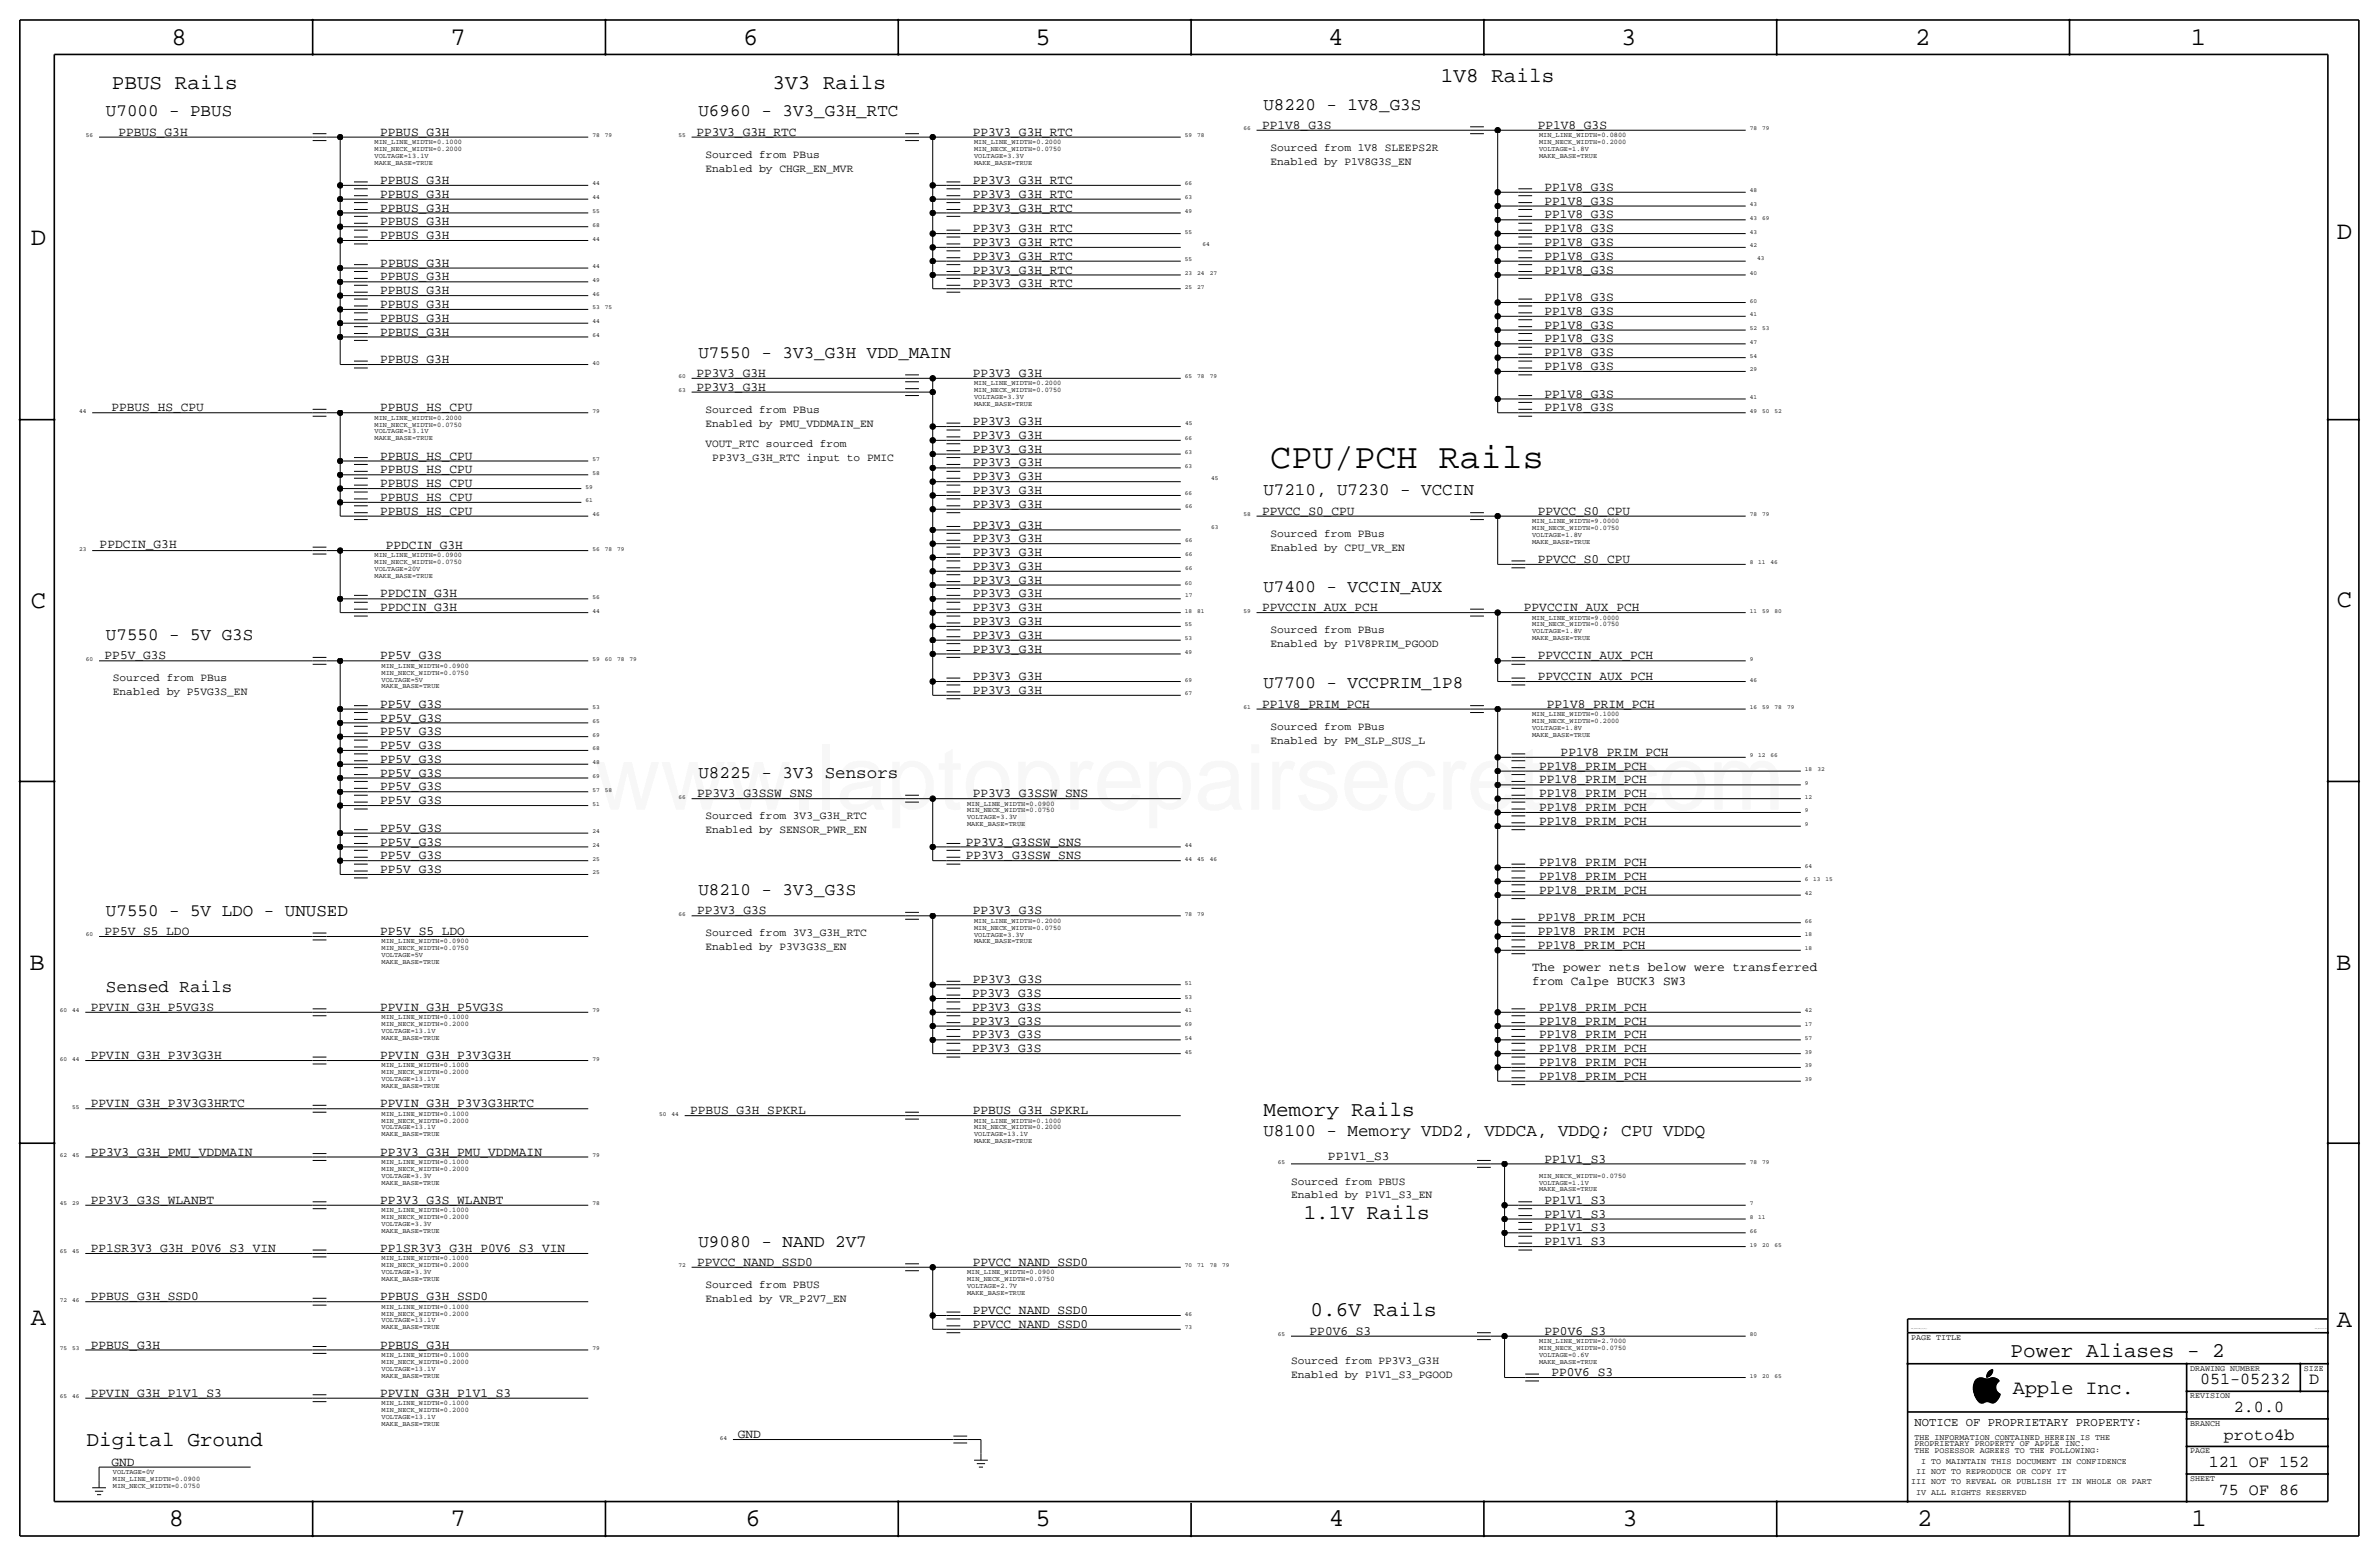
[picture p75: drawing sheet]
<svg xmlns="http://www.w3.org/2000/svg" width="877mm" height="574mm" viewBox="0 0 877 574" stroke-linecap="round" stroke-linejoin="round" font-family="sans-serif">
<defs><g id="words">
<text font-size="33.5" fill="#f00" x="219.3" y="298.4">www.laptoprepairsecrets.com</text>
<text font-size="12.9" x="468.3" y="172.5">CPU/PCH Rails</text>
<g font-size="9.4">
<text x="63.2" y="16.5">8</text>
<text x="166.1" y="16.5">7</text>
<text x="274" y="16.5">6</text>
<text x="381.7" y="16.5">5</text>
<text x="489.7" y="16.5">4</text>
<text x="597.6" y="16.5">3</text>
<text x="706.1" y="16.5">2</text>
<text x="807.7" y="16.5">1</text>
<text x="861.5" y="88.1">D</text>
<text x="11.4" y="90.4">D</text>
<text x="11.4" y="224.3">C</text>
<text x="861.5" y="223.8">C</text>
<text x="10.9" y="357.6">B</text>
<text x="861.3" y="357.4">B</text>
<text x="11.4" y="488.4">A</text>
<text x="861.5" y="489.2">A</text>
<text x="62.2" y="562.6">8</text>
<text x="166.1" y="562.6">7</text>
<text x="274.8" y="562.6">6</text>
<text x="381.7" y="562.6">5</text>
<text x="489.9" y="562.6">4</text>
<text x="598.1" y="562.6">3</text>
<text x="706.8" y="562.6">2</text>
<text x="807.9" y="562.6">1</text>
</g>
<g font-size="7.7">
<text x="41.2" y="32.8">PBUS Rails</text>
<text x="284.8" y="32.8">3V3 Rails</text>
<text x="531.2" y="30.2">1V8 Rails</text>
<text x="465.8" y="411.2">Memory Rails</text>
<text x="480.6" y="449.3">1.1V Rails</text>
<text x="483.2" y="484.9">0.6V Rails</text>
<text x="741.2" y="500.1">Power Aliases - 2</text>
<text x="31.9" y="533.1">Digital Ground</text>
</g>
<text font-size="7.4" x="742.1" y="513.9">Apple Inc.</text>
<g font-size="6.5">
<text x="465.8" y="40.4">U8220 - 1V8_G3S</text>
<text x="39.1" y="42.9">U7000 - PBUS</text>
<text x="257.5" y="42.9">U6960 - 3V3_G3H_RTC</text>
<text x="257.5" y="131.8">U7550 - 3V3_G3H VDD_MAIN</text>
<text x="465.8" y="182.6">U7210, U7230 - VCCIN</text>
<text x="465.8" y="218.2">U7400 - VCCIN_AUX</text>
<text x="39.1" y="236">U7550 - 5V G3S</text>
<text x="465.8" y="253.8">U7700 - VCCPRIM_1P8</text>
<text x="257.5" y="286.8">U8225 - 3V3 Sensors</text>
<text x="257.5" y="329.9">U8210 - 3V3_G3S</text>
<text x="39.1" y="337.6">U7550 - 5V LDO - UNUSED</text>
<text x="39.1" y="365.5">Sensed Rails</text>
<text x="465.8" y="418.8">U8100 - Memory VDD2, VDDCA, VDDQ; CPU VDDQ</text>
<text x="257.5" y="459.5">U9080 - NAND 2V7</text>
</g>
<g font-size="6.2">
<text x="811.1" y="510.3">051-05232</text>
<text x="851.3" y="510.3">D</text>
<text x="823.6" y="520.4">2.0.0</text>
<text x="819.9" y="530.6">proto4b</text>
<text x="814.3" y="540.8">121 OF 152</text>
<text x="818" y="550.9">75 OF 86</text>
</g>
<g font-size="4.7">
<text x="465.3" y="47.5">PP1V8_G3S</text>
<text x="566.9" y="47.5">PP1V8_G3S</text>
<text x="43.6" y="50">PPBUS_G3H</text>
<text x="140.2" y="50">PPBUS_G3H</text>
<text x="256.8" y="50">PP3V3_G3H_RTC</text>
<text x="358.6" y="50">PP3V3_G3H_RTC</text>
<text x="140.2" y="67.8">PPBUS_G3H</text>
<text x="358.6" y="67.8">PP3V3_G3H_RTC</text>
<text x="569.4" y="70.3">PP1V8_G3S</text>
<text x="140.2" y="78">PPBUS_G3H</text>
<text x="140.2" y="72.9">PPBUS_G3H</text>
<text x="358.6" y="78">PP3V3_G3H_RTC</text>
<text x="358.6" y="72.9">PP3V3_G3H_RTC</text>
<text x="569.4" y="75.4">PP1V8_G3S</text>
<text x="140.2" y="83">PPBUS_G3H</text>
<text x="569.4" y="80.5">PP1V8_G3S</text>
<text x="140.2" y="88.1">PPBUS_G3H</text>
<text x="358.6" y="85.6">PP3V3_G3H_RTC</text>
<text x="569.4" y="85.6">PP1V8_G3S</text>
<text x="358.6" y="90.7">PP3V3_G3H_RTC</text>
<text x="358.6" y="95.7">PP3V3_G3H_RTC</text>
<text x="569.4" y="95.7">PP1V8_G3S</text>
<text x="569.4" y="90.7">PP1V8_G3S</text>
<text x="140.2" y="98.3">PPBUS_G3H</text>
<text x="358.6" y="100.8">PP3V3_G3H_RTC</text>
<text x="569.4" y="100.8">PP1V8_G3S</text>
<text x="140.2" y="103.4">PPBUS_G3H</text>
<text x="358.6" y="105.9">PP3V3_G3H_RTC</text>
<text x="140.2" y="113.5">PPBUS_G3H</text>
<text x="140.2" y="108.4">PPBUS_G3H</text>
<text x="569.4" y="111">PP1V8_G3S</text>
<text x="140.2" y="118.6">PPBUS_G3H</text>
<text x="569.4" y="116.1">PP1V8_G3S</text>
<text x="140.2" y="123.7">PPBUS_G3H</text>
<text x="569.4" y="121.1">PP1V8_G3S</text>
<text x="569.4" y="126.2">PP1V8_G3S</text>
<text x="569.4" y="131.3">PP1V8_G3S</text>
<text x="140.2" y="133.8">PPBUS_G3H</text>
<text x="569.4" y="136.4">PP1V8_G3S</text>
<text x="256.8" y="138.9">PP3V3_G3H</text>
<text x="358.6" y="138.9">PP3V3_G3H</text>
<text x="256.8" y="144">PP3V3_G3H</text>
<text x="569.4" y="146.5">PP1V8_G3S</text>
<text x="41.1" y="151.6">PPBUS_HS_CPU</text>
<text x="140.2" y="151.6">PPBUS_HS_CPU</text>
<text x="569.4" y="151.6">PP1V8_G3S</text>
<text x="358.6" y="156.7">PP3V3_G3H</text>
<text x="358.6" y="161.8">PP3V3_G3H</text>
<text x="358.6" y="166.9">PP3V3_G3H</text>
<text x="140.2" y="169.4">PPBUS_HS_CPU</text>
<text x="358.6" y="171.9">PP3V3_G3H</text>
<text x="140.2" y="179.6">PPBUS_HS_CPU</text>
<text x="140.2" y="174.5">PPBUS_HS_CPU</text>
<text x="358.6" y="177">PP3V3_G3H</text>
<text x="140.2" y="184.6">PPBUS_HS_CPU</text>
<text x="358.6" y="182.1">PP3V3_G3H</text>
<text x="140.2" y="189.7">PPBUS_HS_CPU</text>
<text x="358.6" y="187.2">PP3V3_G3H</text>
<text x="465.3" y="189.7">PPVCC_S0_CPU</text>
<text x="566.9" y="189.7">PPVCC_S0_CPU</text>
<text x="358.6" y="194.8">PP3V3_G3H</text>
<text x="36.7" y="202.1">PPDCIN_G3H</text>
<text x="142.2" y="202.4">PPDCIN_G3H</text>
<text x="358.6" y="199.9">PP3V3_G3H</text>
<text x="358.6" y="205">PP3V3_G3H</text>
<text x="566.9" y="207.5">PPVCC_S0_CPU</text>
<text x="358.6" y="215.1">PP3V3_G3H</text>
<text x="358.6" y="210">PP3V3_G3H</text>
<text x="140.2" y="220.2">PPDCIN_G3H</text>
<text x="358.6" y="220.2">PP3V3_G3H</text>
<text x="140.2" y="225.3">PPDCIN_G3H</text>
<text x="358.6" y="225.3">PP3V3_G3H</text>
<text x="465.3" y="225.3">PPVCCIN_AUX_PCH</text>
<text x="561.8" y="225.3">PPVCCIN_AUX_PCH</text>
<text x="358.6" y="230.4">PP3V3_G3H</text>
<text x="358.6" y="235.4">PP3V3_G3H</text>
<text x="38.6" y="243.1">PP5V_G3S</text>
<text x="140.2" y="243.1">PP5V_G3S</text>
<text x="358.6" y="240.5">PP3V3_G3H</text>
<text x="566.9" y="243.1">PPVCCIN_AUX_PCH</text>
<text x="358.6" y="250.7">PP3V3_G3H</text>
<text x="566.9" y="250.7">PPVCCIN_AUX_PCH</text>
<text x="358.6" y="255.8">PP3V3_G3H</text>
<text x="140.2" y="260.8">PP5V_G3S</text>
<text x="465.3" y="260.8">PP1V8_PRIM_PCH</text>
<text x="570.3" y="260.8">PP1V8_PRIM_PCH</text>
<text x="140.2" y="266">PP5V_G3S</text>
<text x="140.2" y="271">PP5V_G3S</text>
<text x="140.2" y="281.2">PP5V_G3S</text>
<text x="140.2" y="276.1">PP5V_G3S</text>
<text x="575.4" y="278.6">PP1V8_PRIM_PCH</text>
<text x="140.2" y="286.2">PP5V_G3S</text>
<text x="567.4" y="283.7">PP1V8_PRIM_PCH</text>
<text x="140.2" y="291.3">PP5V_G3S</text>
<text x="257" y="293.9">PP3V3_G3SSW_SNS</text>
<text x="358.6" y="293.9">PP3V3_G3SSW_SNS</text>
<text x="567.4" y="293.9">PP1V8_PRIM_PCH</text>
<text x="567.4" y="288.8">PP1V8_PRIM_PCH</text>
<text x="140.2" y="296.4">PP5V_G3S</text>
<text x="567.4" y="298.9">PP1V8_PRIM_PCH</text>
<text x="567.4" y="304">PP1V8_PRIM_PCH</text>
<text x="140.2" y="311.7">PP5V_G3S</text>
<text x="140.2" y="306.6">PP5V_G3S</text>
<text x="356.1" y="311.7">PP3V3_G3SSW_SNS</text>
<text x="140.2" y="316.7">PP5V_G3S</text>
<text x="356.1" y="316.7">PP3V3_G3SSW_SNS</text>
<text x="140.2" y="321.8">PP5V_G3S</text>
<text x="567.4" y="319.3">PP1V8_PRIM_PCH</text>
<text x="567.4" y="329.4">PP1V8_PRIM_PCH</text>
<text x="567.4" y="324.4">PP1V8_PRIM_PCH</text>
<text x="257" y="337">PP3V3_G3S</text>
<text x="358.6" y="337">PP3V3_G3S</text>
<text x="566.9" y="339.6">PP1V8_PRIM_PCH</text>
<text x="38.6" y="344.7">PP5V_S5_LDO</text>
<text x="140.2" y="344.7">PP5V_S5_LDO</text>
<text x="566.9" y="344.7">PP1V8_PRIM_PCH</text>
<text x="566.9" y="349.7">PP1V8_PRIM_PCH</text>
<text x="564.9" y="357.9">The power nets below were transferred</text>
<text x="358.6" y="362.5">PP3V3_G3S</text>
<text x="564.9" y="363">from Calpe BUCK3 SW3</text>
<text x="358.4" y="367.5">PP3V3_G3S</text>
<text x="33.5" y="372.6">PPVIN_G3H_P5VG3S</text>
<text x="140.2" y="372.6">PPVIN_G3H_P5VG3S</text>
<text x="358.4" y="372.6">PP3V3_G3S</text>
<text x="358.4" y="377.7">PP3V3_G3S</text>
<text x="567.4" y="377.7">PP1V8_PRIM_PCH</text>
<text x="567.4" y="372.6">PP1V8_PRIM_PCH</text>
<text x="358.4" y="382.8">PP3V3_G3S</text>
<text x="567.4" y="382.8">PP1V8_PRIM_PCH</text>
<text x="358.4" y="387.9">PP3V3_G3S</text>
<text x="567.4" y="387.9">PP1V8_PRIM_PCH</text>
<text x="33.5" y="390.4">PPVIN_G3H_P3V3G3H</text>
<text x="140.2" y="390.4">PPVIN_G3H_P3V3G3H</text>
<text x="567.4" y="392.9">PP1V8_PRIM_PCH</text>
<text x="567.4" y="398">PP1V8_PRIM_PCH</text>
<text x="33.5" y="408.2">PPVIN_G3H_P3V3G3HRTC</text>
<text x="140.2" y="408.2">PPVIN_G3H_P3V3G3HRTC</text>
<text x="254.5" y="410.7">PPBUS_G3H_SPKRL</text>
<text x="358.6" y="410.7">PPBUS_G3H_SPKRL</text>
<text x="33.5" y="426">PP3V3_G3H_PMU_VDDMAIN</text>
<text x="140.2" y="426">PP3V3_G3H_PMU_VDDMAIN</text>
<text x="489.6" y="427.7">PP1V1_S3</text>
<text x="569.4" y="428.5">PP1V1_S3</text>
<text x="33.5" y="443.7">PP3V3_G3S_WLANBT</text>
<text x="140.2" y="443.7">PP3V3_G3S_WLANBT</text>
<text x="569.4" y="443.7">PP1V1_S3</text>
<text x="569.4" y="448.8">PP1V1_S3</text>
<text x="569.4" y="453.9">PP1V1_S3</text>
<text x="33.5" y="461.5">PP1SR3V3_G3H_P0V6_S3_VIN</text>
<text x="140.2" y="461.5">PP1SR3V3_G3H_P0V6_S3_VIN</text>
<text x="569.4" y="459">PP1V1_S3</text>
<text x="257" y="466.6">PPVCC_NAND_SSD0</text>
<text x="358.6" y="466.6">PPVCC_NAND_SSD0</text>
<text x="33.5" y="479.3">PPBUS_G3H_SSD0</text>
<text x="140.2" y="479.3">PPBUS_G3H_SSD0</text>
<text x="358.6" y="484.4">PPVCC_NAND_SSD0</text>
<text x="358.6" y="489.5">PPVCC_NAND_SSD0</text>
<text x="482.8" y="492">PP0V6_S3</text>
<text x="569.4" y="492">PP0V6_S3</text>
<text x="33.5" y="497.1">PPBUS_G3H</text>
<text x="140.2" y="497.1">PPBUS_G3H</text>
<text x="572" y="507.2">PP0V6_S3</text>
<text x="33.5" y="514.9">PPVIN_G3H_P1V1_S3</text>
<text x="140.2" y="514.9">PPVIN_G3H_P1V1_S3</text>
<text x="272" y="530.1">GND</text>
<text x="41.1" y="540.3">GND</text>
</g>
<text font-size="4.5" x="705.8" y="525.5">NOTICE OF PROPRIETARY PROPERTY:</text>
<g font-size="4.1">
<text x="260.1" y="58.2">Sourced from PBus</text>
<text x="468.3" y="55.6">Sourced from 1V8 SLEEPS2R</text>
<text x="260.1" y="63.2">Enabled by CHGR_EN_MVR</text>
<text x="468.3" y="60.7">Enabled by P1V8G3S_EN</text>
<text x="260.1" y="152.1">Sourced from PBus</text>
<text x="260.1" y="157.2">Enabled by PMU_VDDMAIN_EN</text>
<text x="260.1" y="164.8">VOUT_RTC sourced from</text>
<text x="262.6" y="169.9">PP3V3_G3H_RTC input to PMIC</text>
<text x="468.3" y="197.9">Sourced from PBus</text>
<text x="468.3" y="202.9">Enabled by CPU_VR_EN</text>
<text x="468.3" y="233.4">Sourced from PBus</text>
<text x="468.3" y="238.5">Enabled by P1V8PRIM_PGOOD</text>
<text x="41.6" y="251.2">Sourced from PBus</text>
<text x="41.6" y="256.3">Enabled by P5VG3S_EN</text>
<text x="468.3" y="269">Sourced from PBus</text>
<text x="468.3" y="274.1">Enabled by PM_SLP_SUS_L</text>
<text x="260.1" y="302">Sourced from 3V3_G3H_RTC</text>
<text x="260.1" y="307.1">Enabled by SENSOR_PWR_EN</text>
<text x="260.1" y="345.2">Sourced from 3V3_G3H_RTC</text>
<text x="260.1" y="350.3">Enabled by P3V3G3S_EN</text>
<text x="476" y="436.6">Sourced from PBUS</text>
<text x="476" y="441.7">Enabled by P1V1_S3_EN</text>
<text x="260.1" y="474.7">Sourced from PBUS</text>
<text x="260.1" y="479.8">Enabled by VR_P2V7_EN</text>
<text x="476" y="502.7">Sourced from PP3V3_G3H</text>
<text x="476" y="507.7">Enabled by P1V1_S3_PGOOD</text>
</g>
<g font-size="3.1">
<text x="704.5" y="493.8">PAGE TITLE</text>
<text x="807.4" y="505.2">DRAWING NUMBER</text>
<text x="849.3" y="505.2">SIZE</text>
<text x="807.4" y="515.4">REVISION</text>
<text x="807.4" y="525.5">BRANCH</text>
<text x="705.8" y="533.1">PROPRIETARY PROPERTY OF APPLE INC.</text>
<text x="705.8" y="530.6">THE INFORMATION CONTAINED HEREIN IS THE</text>
<text x="705.8" y="535.7">THE POSESSOR AGREES TO THE FOLLOWING:</text>
<text x="708.2" y="539.5">I TO MAINTAIN THIS DOCUMENT IN CONFIDENCE</text>
<text x="807.4" y="535.7">PAGE</text>
<text x="706.4" y="543.3">II NOT TO REPRODUCE OR COPY IT</text>
<text x="807.4" y="545.8">SHEET</text>
<text x="704.5" y="547.1">III NOT TO REVEAL OR PUBLISH IT IN WHOLE OR PART</text>
<text x="706.4" y="550.9">IV ALL RIGHTS RESERVED</text>
</g>
<g font-size="2.6">
<text x="138.1" y="53.1">MIN_LINE_WIDTH=0.1000</text>
<text x="359.1" y="53.1">MIN_LINE_WIDTH=0.2000</text>
<text x="567.4" y="50.5">MIN_LINE_WIDTH=0.0800</text>
<text x="567.4" y="53.1">MIN_NECK_WIDTH=0.2000</text>
<text x="138.1" y="55.6">MIN_NECK_WIDTH=0.2000</text>
<text x="138.1" y="58.2">VOLTAGE=13.1V</text>
<text x="359.1" y="55.6">MIN_NECK_WIDTH=0.0750</text>
<text x="359.1" y="58.2">VOLTAGE=3.3V</text>
<text x="567.4" y="55.6">VOLTAGE=1.8V</text>
<text x="567.4" y="58.2">MAKE_BASE=TRUE</text>
<text x="138.1" y="60.7">MAKE_BASE=TRUE</text>
<text x="359.1" y="60.7">MAKE_BASE=TRUE</text>
<text x="359.1" y="142">MIN_LINE_WIDTH=0.2000</text>
<text x="359.1" y="144.5">MIN_NECK_WIDTH=0.0750</text>
<text x="359.1" y="147.1">VOLTAGE=3.3V</text>
<text x="359.1" y="149.6">MAKE_BASE=TRUE</text>
<text x="138.1" y="154.7">MIN_LINE_WIDTH=0.2000</text>
<text x="138.1" y="159.8">VOLTAGE=13.1V</text>
<text x="138.1" y="157.2">MIN_NECK_WIDTH=0.0750</text>
<text x="138.1" y="162.3">MAKE_BASE=TRUE</text>
<text x="564.8" y="192.8">MIN_LINE_WIDTH=9.0000</text>
<text x="564.8" y="195.3">MIN_NECK_WIDTH=0.0750</text>
<text x="564.8" y="197.9">VOLTAGE=1.8V</text>
<text x="564.8" y="200.4">MAKE_BASE=TRUE</text>
<text x="138.1" y="205.5">MIN_LINE_WIDTH=0.0900</text>
<text x="138.1" y="208">MIN_NECK_WIDTH=0.0750</text>
<text x="138.1" y="210.6">VOLTAGE=20V</text>
<text x="138.1" y="213.1">MAKE_BASE=TRUE</text>
<text x="564.8" y="228.3">MIN_LINE_WIDTH=9.0000</text>
<text x="564.8" y="230.9">MIN_NECK_WIDTH=0.0750</text>
<text x="564.8" y="233.4">VOLTAGE=1.8V</text>
<text x="564.8" y="236">MAKE_BASE=TRUE</text>
<text x="140.7" y="246.1">MIN_LINE_WIDTH=0.0900</text>
<text x="140.7" y="251.2">VOLTAGE=5V</text>
<text x="140.7" y="248.7">MIN_NECK_WIDTH=0.0750</text>
<text x="140.7" y="253.7">MAKE_BASE=TRUE</text>
<text x="564.8" y="263.9">MIN_LINE_WIDTH=0.1000</text>
<text x="564.8" y="266.4">MIN_NECK_WIDTH=0.2000</text>
<text x="564.8" y="269">VOLTAGE=1.8V</text>
<text x="564.8" y="271.5">MAKE_BASE=TRUE</text>
<text x="356.6" y="296.9">MIN_LINE_WIDTH=0.0900</text>
<text x="356.6" y="299.5">MIN_NECK_WIDTH=0.0750</text>
<text x="356.6" y="302">VOLTAGE=3.3V</text>
<text x="356.6" y="304.5">MAKE_BASE=TRUE</text>
<text x="359.1" y="340.1">MIN_LINE_WIDTH=0.2000</text>
<text x="140.7" y="347.7">MIN_LINE_WIDTH=0.0900</text>
<text x="359.1" y="342.6">MIN_NECK_WIDTH=0.0750</text>
<text x="359.1" y="345.2">VOLTAGE=3.3V</text>
<text x="359.1" y="347.7">MAKE_BASE=TRUE</text>
<text x="140.7" y="350.3">MIN_NECK_WIDTH=0.0750</text>
<text x="140.7" y="352.8">VOLTAGE=5V</text>
<text x="140.7" y="355.3">MAKE_BASE=TRUE</text>
<text x="140.7" y="375.7">MIN_LINE_WIDTH=0.1000</text>
<text x="140.7" y="378.2">MIN_NECK_WIDTH=0.2000</text>
<text x="140.7" y="380.7">VOLTAGE=13.1V</text>
<text x="140.7" y="383.3">MAKE_BASE=TRUE</text>
<text x="140.7" y="393.4">MIN_LINE_WIDTH=0.1000</text>
<text x="140.7" y="396">MIN_NECK_WIDTH=0.2000</text>
<text x="140.7" y="398.5">VOLTAGE=13.1V</text>
<text x="140.7" y="401.1">MAKE_BASE=TRUE</text>
<text x="140.7" y="411.2">MIN_LINE_WIDTH=0.1000</text>
<text x="140.7" y="413.8">MIN_NECK_WIDTH=0.2000</text>
<text x="359.1" y="413.8">MIN_LINE_WIDTH=0.1000</text>
<text x="140.7" y="416.3">VOLTAGE=13.1V</text>
<text x="140.7" y="418.8">MAKE_BASE=TRUE</text>
<text x="359.1" y="416.3">MIN_NECK_WIDTH=0.2000</text>
<text x="359.1" y="418.8">VOLTAGE=13.1V</text>
<text x="359.1" y="421.4">MAKE_BASE=TRUE</text>
<text x="140.7" y="429">MIN_LINE_WIDTH=0.1000</text>
<text x="140.7" y="431.5">MIN_NECK_WIDTH=0.2000</text>
<text x="140.7" y="434.1">VOLTAGE=3.3V</text>
<text x="140.7" y="436.6">MAKE_BASE=TRUE</text>
<text x="567.4" y="434.1">MIN_NECK_WIDTH=0.0750</text>
<text x="567.4" y="436.6">VOLTAGE=1.1V</text>
<text x="567.4" y="439.2">MAKE_BASE=TRUE</text>
<text x="140.7" y="446.8">MIN_LINE_WIDTH=0.1000</text>
<text x="140.7" y="449.3">MIN_NECK_WIDTH=0.2000</text>
<text x="140.7" y="451.9">VOLTAGE=3.3V</text>
<text x="140.7" y="454.4">MAKE_BASE=TRUE</text>
<text x="140.7" y="464.6">MIN_LINE_WIDTH=0.1000</text>
<text x="140.7" y="467.1">MIN_NECK_WIDTH=0.2000</text>
<text x="140.7" y="469.6">VOLTAGE=3.3V</text>
<text x="140.7" y="472.2">MAKE_BASE=TRUE</text>
<text x="356.6" y="469.6">MIN_LINE_WIDTH=0.0900</text>
<text x="356.6" y="472.2">MIN_NECK_WIDTH=0.0750</text>
<text x="356.6" y="474.7">VOLTAGE=2.7V</text>
<text x="356.6" y="477.3">MAKE_BASE=TRUE</text>
<text x="140.7" y="482.3">MIN_LINE_WIDTH=0.1000</text>
<text x="140.7" y="484.9">MIN_NECK_WIDTH=0.2000</text>
<text x="140.7" y="487.4">VOLTAGE=13.1V</text>
<text x="140.7" y="490">MAKE_BASE=TRUE</text>
<text x="567.4" y="495">MIN_LINE_WIDTH=2.7000</text>
<text x="567.4" y="497.6">MIN_NECK_WIDTH=0.0750</text>
<text x="140.7" y="500.1">MIN_LINE_WIDTH=0.1000</text>
<text x="140.7" y="502.7">MIN_NECK_WIDTH=0.2000</text>
<text x="567.4" y="500.1">VOLTAGE=0.6V</text>
<text x="567.4" y="502.7">MAKE_BASE=TRUE</text>
<text x="140.7" y="505.2">VOLTAGE=13.1V</text>
<text x="140.7" y="507.7">MAKE_BASE=TRUE</text>
<text x="140.7" y="517.9">MIN_LINE_WIDTH=0.1000</text>
<text x="140.7" y="520.4">MIN_NECK_WIDTH=0.2000</text>
<text x="140.7" y="523">VOLTAGE=13.1V</text>
<text x="140.7" y="525.5">MAKE_BASE=TRUE</text>
<text x="41.6" y="545.9">MIN_LINE_WIDTH=0.0900</text>
<text x="41.6" y="543.3">VOLTAGE=0V</text>
<text x="41.6" y="548.4">MIN_NECK_WIDTH=0.0750</text>
</g>
<g font-size="2.3">
<text x="31.7" y="50.5">56</text>
<text x="218.4" y="50.5">78</text>
<text x="223" y="50.5">79</text>
<text x="250.1" y="50.5">55</text>
<text x="436.8" y="50.5">59</text>
<text x="441.4" y="50.5">78</text>
<text x="458.4" y="48">66</text>
<text x="645.1" y="48">78</text>
<text x="649.7" y="48">79</text>
<text x="218.4" y="68.3">44</text>
<text x="436.8" y="68.3">66</text>
<text x="645.1" y="70.9">48</text>
<text x="218.4" y="73.4">44</text>
<text x="436.8" y="73.4">63</text>
<text x="645.1" y="75.9">43</text>
<text x="218.4" y="83.6">68</text>
<text x="218.4" y="78.5">55</text>
<text x="436.8" y="78.5">49</text>
<text x="645.1" y="81">43</text>
<text x="649.7" y="81">69</text>
<text x="218.4" y="88.6">44</text>
<text x="436.8" y="86.1">55</text>
<text x="645.1" y="86.1">43</text>
<text x="443.3" y="90.7">64</text>
<text x="645.1" y="91.2">42</text>
<text x="647.8" y="95.8">43</text>
<text x="218.4" y="98.8">44</text>
<text x="436.8" y="101.3">23</text>
<text x="436.8" y="96.3">55</text>
<text x="441.4" y="101.3">24</text>
<text x="446" y="101.3">27</text>
<text x="645.1" y="101.3">40</text>
<text x="218.4" y="103.9">49</text>
<text x="436.8" y="106.4">25</text>
<text x="441.4" y="106.4">27</text>
<text x="218.4" y="109">46</text>
<text x="645.1" y="111.5">60</text>
<text x="218.4" y="119.1">44</text>
<text x="218.4" y="114">53</text>
<text x="223" y="114">75</text>
<text x="645.1" y="116.6">41</text>
<text x="218.4" y="124.2">64</text>
<text x="645.1" y="121.7">52</text>
<text x="649.7" y="121.7">53</text>
<text x="645.1" y="126.7">47</text>
<text x="645.1" y="131.8">54</text>
<text x="218.4" y="134.4">40</text>
<text x="645.1" y="136.9">29</text>
<text x="250.1" y="139.4">60</text>
<text x="436.8" y="139.4">65</text>
<text x="441.4" y="139.4">78</text>
<text x="446" y="139.4">79</text>
<text x="250.1" y="144.5">63</text>
<text x="645.1" y="147.1">41</text>
<text x="29.2" y="152.1">44</text>
<text x="218.4" y="152.1">79</text>
<text x="645.1" y="152.1">49</text>
<text x="649.7" y="152.1">50</text>
<text x="654.3" y="152.1">52</text>
<text x="436.9" y="156.7">45</text>
<text x="436.8" y="167.4">63</text>
<text x="436.8" y="162.3">66</text>
<text x="218.4" y="169.9">57</text>
<text x="436.8" y="172.5">63</text>
<text x="218.4" y="175">58</text>
<text x="446.5" y="177">45</text>
<text x="215.8" y="180.1">59</text>
<text x="215.8" y="185.2">61</text>
<text x="436.8" y="182.6">66</text>
<text x="218.4" y="190.2">46</text>
<text x="436.9" y="187.2">66</text>
<text x="458.4" y="190.2">58</text>
<text x="645.1" y="190.2">78</text>
<text x="649.7" y="190.2">79</text>
<text x="446.5" y="194.8">63</text>
<text x="29.2" y="202.9">23</text>
<text x="218.4" y="202.9">56</text>
<text x="223" y="202.9">78</text>
<text x="227.5" y="202.9">79</text>
<text x="436.9" y="199.9">66</text>
<text x="436.9" y="205">66</text>
<text x="645.1" y="208">8</text>
<text x="648.2" y="208">11</text>
<text x="652.7" y="208">46</text>
<text x="436.8" y="215.6">60</text>
<text x="436.9" y="210.1">66</text>
<text x="218.4" y="220.7">56</text>
<text x="436.9" y="220.2">17</text>
<text x="218.4" y="225.8">44</text>
<text x="436.8" y="225.8">18</text>
<text x="441.4" y="225.8">81</text>
<text x="458.4" y="225.8">59</text>
<text x="645.1" y="225.8">11</text>
<text x="649.7" y="225.8">59</text>
<text x="654.3" y="225.8">80</text>
<text x="436.8" y="230.9">55</text>
<text x="436.8" y="236">53</text>
<text x="31.7" y="243.6">60</text>
<text x="218.4" y="243.6">59</text>
<text x="223" y="243.6">60</text>
<text x="227.5" y="243.6">78</text>
<text x="232.1" y="243.6">79</text>
<text x="436.8" y="241">49</text>
<text x="645.1" y="243.6">9</text>
<text x="436.8" y="251.2">69</text>
<text x="645.1" y="251.2">46</text>
<text x="436.8" y="256.3">67</text>
<text x="218.4" y="261.4">53</text>
<text x="458.4" y="261.4">61</text>
<text x="645.1" y="261.4">16</text>
<text x="649.7" y="261.4">59</text>
<text x="654.3" y="261.4">78</text>
<text x="658.8" y="261.4">79</text>
<text x="218.4" y="266.4">65</text>
<text x="218.4" y="271.5">69</text>
<text x="218.4" y="281.7">48</text>
<text x="218.4" y="276.6">68</text>
<text x="645.1" y="279.1">9</text>
<text x="648.2" y="279.1">12</text>
<text x="652.7" y="279.1">66</text>
<text x="218.4" y="286.8">69</text>
<text x="665.4" y="284.2">18</text>
<text x="670" y="284.2">32</text>
<text x="218.4" y="291.8">57</text>
<text x="223" y="291.8">58</text>
<text x="665.4" y="289.3">9</text>
<text x="218.4" y="296.9">51</text>
<text x="250.1" y="294.4">66</text>
<text x="665.4" y="294.4">12</text>
<text x="665.4" y="299.5">9</text>
<text x="665.4" y="304.5">9</text>
<text x="218.4" y="307.1">24</text>
<text x="218.4" y="317.2">25</text>
<text x="218.4" y="312.2">24</text>
<text x="436.8" y="312.2">44</text>
<text x="436.8" y="317.2">44</text>
<text x="441.4" y="317.2">45</text>
<text x="446" y="317.2">46</text>
<text x="218.4" y="322.3">25</text>
<text x="665.4" y="319.8">64</text>
<text x="665.4" y="329.9">42</text>
<text x="665.4" y="324.9">6</text>
<text x="668.5" y="324.9">13</text>
<text x="673" y="324.9">15</text>
<text x="250.1" y="337.6">66</text>
<text x="436.8" y="337.6">78</text>
<text x="441.4" y="337.6">79</text>
<text x="665.4" y="340.1">66</text>
<text x="31.7" y="345.2">60</text>
<text x="665.4" y="345.2">18</text>
<text x="665.4" y="350.3">18</text>
<text x="436.8" y="363">51</text>
<text x="436.8" y="368">53</text>
<text x="22" y="373.1">60</text>
<text x="26.6" y="373.1">44</text>
<text x="218.4" y="373.1">79</text>
<text x="436.8" y="373.1">41</text>
<text x="665.4" y="373.1">42</text>
<text x="436.8" y="383.3">54</text>
<text x="436.8" y="378.2">69</text>
<text x="665.4" y="383.3">57</text>
<text x="665.4" y="378.2">17</text>
<text x="436.8" y="388.4">45</text>
<text x="665.4" y="388.4">39</text>
<text x="22" y="390.9">60</text>
<text x="26.6" y="390.9">44</text>
<text x="218.4" y="390.9">79</text>
<text x="665.4" y="393.4">39</text>
<text x="665.4" y="398.5">39</text>
<text x="26.6" y="408.7">55</text>
<text x="243" y="411.2">50</text>
<text x="247.6" y="411.2">44</text>
<text x="22" y="426.5">62</text>
<text x="26.6" y="426.5">45</text>
<text x="218.4" y="426.5">79</text>
<text x="471.1" y="429">65</text>
<text x="645.1" y="429">78</text>
<text x="649.7" y="429">79</text>
<text x="22" y="444.2">45</text>
<text x="26.6" y="444.2">29</text>
<text x="218.4" y="444.2">78</text>
<text x="645.1" y="444.2">7</text>
<text x="645.1" y="449.3">8</text>
<text x="648.2" y="449.3">11</text>
<text x="645.1" y="454.4">66</text>
<text x="645.1" y="459.5">19</text>
<text x="649.7" y="459.5">20</text>
<text x="654.3" y="459.5">65</text>
<text x="22" y="462">65</text>
<text x="26.6" y="462">45</text>
<text x="250.1" y="467.1">72</text>
<text x="436.8" y="467.1">70</text>
<text x="441.4" y="467.1">71</text>
<text x="446" y="467.1">78</text>
<text x="450.5" y="467.1">79</text>
<text x="22" y="479.8">72</text>
<text x="26.6" y="479.8">46</text>
<text x="436.8" y="484.9">46</text>
<text x="436.8" y="490">73</text>
<text x="22" y="497.6">75</text>
<text x="26.6" y="497.6">53</text>
<text x="218.4" y="497.6">79</text>
<text x="471.1" y="492.5">65</text>
<text x="645.1" y="492.5">80</text>
<text x="645.1" y="507.7">19</text>
<text x="649.7" y="507.7">20</text>
<text x="654.3" y="507.7">65</text>
<text x="22" y="515.4">65</text>
<text x="26.6" y="515.4">46</text>
<text x="265.4" y="530.6">64</text>
</g>
<g font-size=".4">
<text x="704.5" y="490">SYNC_MASTER=X589_CPU_CNL_Y</text>
<text x="853.5" y="490">SYNC_DATE=02/21/2017</text>
</g>
</g></defs>
<g fill="none" stroke="#000" stroke-width=".37">
<path d="M36.5 50.5h78.8zM115.3 51.8h5zM115.3 50.5h5zM115.3 49.3h5zM120.3 50.5h5.1zM125.4 50.5h91.5zM125.4 50.5v17.8zM255 50.5h78.7zM333.7 51.8h5.1zM333.7 50.5h5.1zM333.7 49.3h5.1zM338.8 50.5h5.1z"/>
<path d="M343.9 50.5h91.4zM343.9 50.5v17.8zM463.2 48h78.8zM542 49.3h5.1zM542 48h5.1zM542 46.7h5.1zM547.1 48h5zM552.1 48h91.5zM552.1 48v22.9zM125.4 68.3h5.1zM125.4 73.4h5.1zM125.4 68.3v5.1z"/>
<path d="M125.4 73.4v5.1zM125.4 78.5h5.1zM125.4 78.5v5.1zM130.5 79.8h5.1zM130.5 78.5h5.1zM130.5 77.2h5.1zM130.5 74.7h5.1zM130.5 73.4h5.1zM130.5 72.1h5.1zM130.5 69.6h5.1zM130.5 68.3h5.1zM130.5 67.1h5.1z"/>
<path d="M135.6 73.4h81.3zM135.6 78.5h81.3zM135.6 68.3h81.3zM343.9 68.3h5zM343.9 68.3v5.1zM343.9 73.4h5zM343.9 73.4v5.1zM343.9 78.5h5zM343.9 78.5v7.6zM348.9 79.8h5.1zM348.9 78.5h5.1zM348.9 77.2h5.1z"/>
<path d="M348.9 74.7h5.1zM348.9 73.4h5.1zM348.9 72.1h5.1zM348.9 69.6h5.1zM348.9 68.3h5.1zM348.9 67.1h5.1zM354 68.3h81.3zM354 73.4h81.3zM354 78.5h81.3zM552.1 70.9h7.7zM552.1 70.9v5zM552.1 75.9h7.7z"/>
<path d="M552.1 75.9v5.1zM559.8 79.8h5zM559.8 72.1h5zM559.8 70.9h5zM559.8 69.6h5zM559.8 77.2h5zM559.8 75.9h5zM559.8 74.7h5zM564.8 75.9h78.8zM564.8 70.9h78.8zM125.4 83.6h5.1zM125.4 83.6v5z"/>
<path d="M125.4 88.6h5.1zM125.4 88.6v10.2zM125.4 98.8h5.1zM125.4 98.8v5.1zM130.5 98.8h5.1zM130.5 97.5h5.1zM130.5 89.9h5.1zM130.5 88.6h5.1zM130.5 87.4h5.1zM130.5 84.8h5.1zM130.5 83.6h5.1zM130.5 82.3h5.1z"/>
<path d="M135.6 88.6h81.3zM135.6 98.8h81.3zM135.6 83.6h81.3zM343.9 91.2h5zM343.9 86.1h5zM343.9 86.1v5.1zM343.9 91.2v5.1zM343.9 96.3h5zM343.9 96.3v5zM348.9 97.5h5.1zM348.9 96.3h5.1zM348.9 95h5.1z"/>
<path d="M348.9 92.5h5.1zM348.9 91.2h5.1zM348.9 89.9h5.1zM348.9 87.4h5.1zM348.9 86.1h5.1zM348.9 84.8h5.1zM354 96.3h81.3zM354 91.2h81.3zM354 86.1h81.3zM552.1 81h7.7zM552.1 81v5.1zM552.1 86.1h7.7z"/>
<path d="M552.1 86.1v5.1zM552.1 91.2h7.7zM552.1 91.2v5.1zM552.1 96.3h7.7zM552.1 96.3v5zM559.8 92.5h5zM559.8 91.2h5zM559.8 89.9h5zM559.8 97.5h5zM559.8 96.3h5zM559.8 95h5zM559.8 87.4h5z"/>
<path d="M559.8 86.1h5zM559.8 84.8h5zM559.8 82.3h5zM559.8 81h5zM564.8 91.2h78.8zM564.8 96.3h78.8zM564.8 81h78.8zM564.8 86.1h78.8zM125.4 103.9h5.1zM125.4 103.9v5.1zM125.4 109h5.1zM125.4 109v5z"/>
<path d="M125.4 114h5.1zM125.4 114v5.1zM125.4 119.1h5.1zM125.4 119.1v5.1zM130.5 119.1h5.1zM130.5 117.9h5.1zM130.5 115.3h5.1zM130.5 114h5.1zM130.5 112.8h5.1zM130.5 110.2h5.1zM130.5 109h5.1zM130.5 107.7h5.1z"/>
<path d="M130.5 105.2h5.1zM130.5 103.9h5.1zM130.5 102.6h5.1zM130.5 100.1h5.1zM135.6 114h81.3zM135.6 119.1h81.3zM135.6 103.9h81.3zM135.6 109h81.3zM343.9 101.3h5zM343.9 101.3v5.1zM343.9 106.4h5zM348.9 102.6h5.1z"/>
<path d="M348.9 101.3h5.1zM348.9 100.1h5.1zM348.9 107.7h5.1zM348.9 106.4h5.1zM348.9 105.2h5.1zM354 101.3h81.3zM354 106.4h81.3zM552.1 101.3h7.7zM552.1 101.3v10.2zM552.1 111.5h7.7zM552.1 111.5v5.1zM552.1 116.6h7.7z"/>
<path d="M552.1 116.6v5.1zM559.8 117.9h5zM559.8 116.6h5zM559.8 115.3h5zM559.8 112.8h5zM559.8 111.5h5zM559.8 110.2h5zM559.8 102.6h5zM559.8 101.3h5zM559.8 100.1h5zM564.8 101.3h78.8zM564.8 111.5h78.8z"/>
<path d="M564.8 116.6h78.8zM125.4 124.2h5.1zM125.4 124.2v10.2zM125.4 134.4h5.1zM130.5 135.6h5.1zM130.5 134.4h5.1zM130.5 133.1h5.1zM130.5 125.5h5.1zM130.5 124.2h5.1zM130.5 122.9h5.1zM130.5 120.4h5.1zM135.6 124.2h81.3z"/>
<path d="M135.6 134.4h81.3zM255 139.4h78.7zM333.7 139.4h5.1zM333.7 138.2h5.1zM338.8 139.4h5.1zM343.9 139.4h91.4zM343.9 139.4v5.1zM552.1 121.7h7.7zM552.1 121.7v5zM552.1 126.7h7.7zM552.1 126.7v5.1zM552.1 131.8h7.7z"/>
<path d="M552.1 131.8v5.1zM552.1 136.9h7.7zM552.1 136.9v10.2zM559.8 138.2h5zM559.8 136.9h5zM559.8 135.6h5zM559.8 133.1h5zM559.8 131.8h5zM559.8 130.6h5zM559.8 128h5zM559.8 126.7h5zM559.8 125.5h5z"/>
<path d="M559.8 122.9h5zM559.8 121.7h5zM559.8 120.4h5zM564.8 131.8h78.8zM564.8 121.7h78.8zM564.8 126.7h78.8zM564.8 136.9h78.8zM34 152.1h81.3zM115.3 153.4h5zM115.3 152.1h5zM115.3 150.9h5zM120.3 152.1h5.1z"/>
<path d="M125.4 152.1h91.5zM125.4 152.1v17.8zM255 144.5h78.7zM333.7 145.8h5.1zM333.7 144.5h5.1zM333.7 143.3h5.1zM333.7 140.7h5.1zM338.8 144.5h5.1zM343.9 144.5v12.7zM343.9 157.2h5zM343.9 157.2v5.1zM348.9 158.5h5.1z"/>
<path d="M348.9 157.2h5.1zM348.9 156h5.1zM354 157.2h81.3zM552.1 147.1h7.7zM552.1 147.1v5zM552.1 152.1h7.7zM559.8 153.4h5zM559.8 152.1h5zM559.8 150.9h5zM559.8 148.3h5zM559.8 147.1h5zM559.8 145.8h5z"/>
<path d="M564.8 147.1h78.8zM564.8 152.1h78.8zM125.4 169.9h5.1zM125.4 169.9v5.1zM125.4 175h5.1zM125.4 175v5.1zM130.5 178.8h5.1zM130.5 176.3h5.1zM130.5 175h5.1zM130.5 173.7h5.1zM130.5 171.2h5.1zM130.5 169.9h5.1z"/>
<path d="M130.5 168.7h5.1zM135.6 175h81.3zM135.6 169.9h81.3zM343.9 162.3h5zM343.9 162.3v5.1zM343.9 167.4h5zM343.9 167.4v5.1zM343.9 172.5h5zM343.9 172.5v5zM343.9 177.5h5zM343.9 177.5v5.1zM348.9 178.8h5.1z"/>
<path d="M348.9 177.5h5.1zM348.9 176.3h5.1zM348.9 173.7h5.1zM348.9 172.5h5.1zM348.9 171.2h5.1zM348.9 168.7h5.1zM348.9 167.4h5.1zM348.9 166.1h5.1zM348.9 163.6h5.1zM348.9 162.3h5.1zM348.9 161h5.1zM354 162.3h81.3z"/>
<path d="M354 177.5h81.3zM354 167.4h81.3zM354 172.5h81.3zM125.4 180.1h5.1zM125.4 180.1v5.1zM125.4 185.2h5.1zM125.4 185.2v5zM125.4 190.2h5.1zM130.5 191.5h5.1zM130.5 190.2h5.1zM130.5 189h5.1zM130.5 186.4h5.1z"/>
<path d="M130.5 185.2h5.1zM130.5 183.9h5.1zM130.5 181.4h5.1zM130.5 180.1h5.1zM135.6 185.2h78.7zM135.6 180.1h78.7zM135.6 190.2h81.3zM343.9 182.6h5zM343.9 182.6v5.1zM343.9 187.7h5zM343.9 187.7v7.6zM343.9 195.3h5z"/>
<path d="M343.9 195.3v5.1zM348.9 189h5.1zM348.9 187.7h5.1zM348.9 186.4h5.1zM348.9 183.9h5.1zM348.9 182.6h5.1zM348.9 181.4h5.1zM348.9 199.1h5.1zM348.9 196.6h5.1zM348.9 195.3h5.1zM348.9 194.1h5.1zM354 195.3h81.3z"/>
<path d="M354 187.7h81.3zM354 182.6h81.3zM463.2 190.2h78.8zM542 191.5h5.1zM542 190.2h5.1zM542 189h5.1zM547.1 190.2h5zM552.1 190.2h91.5zM552.1 190.2v17.8zM34 202.9h81.3zM115.3 204.2h5zM115.3 202.9h5z"/>
<path d="M115.3 201.7h5zM120.3 202.9h5.1zM125.4 202.9v17.8zM125.4 202.9h91.5zM130.5 219.5h5.1zM343.9 200.4h5zM343.9 200.4v5.1zM343.9 205.5h5zM343.9 205.5v5.1zM343.9 210.6h5zM343.9 210.6v5zM343.9 215.6h5z"/>
<path d="M343.9 215.6v5.1zM348.9 219.5h5.1zM348.9 216.9h5.1zM348.9 215.6h5.1zM348.9 214.4h5.1zM348.9 211.8h5.1zM348.9 210.6h5.1zM348.9 209.3h5.1zM348.9 206.8h5.1zM348.9 205.5h5.1zM348.9 204.2h5.1zM348.9 201.7h5.1z"/>
<path d="M348.9 200.4h5.1zM354 210.6h81.3zM354 200.4h81.3zM354 205.5h81.3zM354 215.6h81.3zM552.1 208h5.1zM557.2 209.3h5.1zM557.2 208h5.1zM557.2 206.8h5.1zM562.3 208h81.3zM125.4 225.8h5.1zM125.4 220.7v5.1z"/>
<path d="M125.4 220.7h5.1zM130.5 222h5.1zM130.5 220.7h5.1zM130.5 227.1h5.1zM130.5 225.8h5.1zM130.5 224.5h5.1zM135.6 225.8h81.3zM135.6 220.7h81.3zM343.9 220.7h5zM343.9 220.7v5.1zM343.9 225.8h5zM343.9 225.8v5.1z"/>
<path d="M343.9 230.9h5zM343.9 230.9v5.1zM343.9 236h5zM343.9 236v5zM348.9 222h5.1zM348.9 220.7h5.1zM348.9 239.8h5.1zM348.9 237.2h5.1zM348.9 236h5.1zM348.9 234.7h5.1zM348.9 232.2h5.1zM348.9 230.9h5.1z"/>
<path d="M348.9 229.6h5.1zM348.9 227.1h5.1zM348.9 225.8h5.1zM348.9 224.5h5.1zM354 236h81.3zM354 230.9h81.3zM354 220.7h81.3zM354 225.8h81.3zM463.2 225.8h78.8zM542 227.1h5.1zM542 225.8h5.1zM542 224.5h5.1z"/>
<path d="M547.1 225.8h5zM552.1 225.8h91.5zM552.1 225.8v17.8zM36.5 243.6h78.8zM115.3 244.9h5zM115.3 243.6h5zM115.3 242.3h5zM120.3 243.6h5.1zM125.4 243.6h91.5zM125.4 243.6v17.8zM343.9 241h5zM343.9 241v10.2z"/>
<path d="M343.9 251.2h5zM343.9 251.2v5.1zM343.9 256.3h5zM348.9 257.6h5.1zM348.9 256.3h5.1zM348.9 255h5.1zM348.9 252.5h5.1zM348.9 251.2h5.1zM348.9 249.9h5.1zM348.9 242.3h5.1zM348.9 241h5.1zM354 241h81.3z"/>
<path d="M354 251.2h81.3zM354 256.3h81.3zM552.1 243.6v7.6zM552.1 251.2h5.1zM552.1 243.6h5.1zM557.2 252.5h5.1zM557.2 251.2h5.1zM557.2 249.9h5.1zM557.2 244.9h5.1zM557.2 243.6h5.1zM557.2 242.3h5.1zM562.3 251.2h81.3z"/>
<path d="M562.3 243.6h81.3zM125.4 261.4h5.1zM125.4 261.4v5zM125.4 266.4h5.1zM125.4 266.4v5.1zM125.4 271.5h5.1zM125.4 271.5v5.1zM125.4 276.6h5.1zM125.4 276.6v5.1zM130.5 267.7h5.1zM130.5 266.4h5.1zM130.5 265.2h5.1z"/>
<path d="M130.5 262.6h5.1zM130.5 261.4h5.1zM130.5 260.1h5.1zM130.5 277.9h5.1zM130.5 276.6h5.1zM130.5 275.3h5.1zM130.5 272.8h5.1zM130.5 271.5h5.1zM130.5 270.3h5.1zM135.6 266.4h81.3zM135.6 276.6h81.3zM135.6 261.4h81.3z"/>
<path d="M135.6 271.5h81.3zM463.2 261.4h78.8zM542 262.6h5.1zM542 261.4h5.1zM542 260.1h5.1zM547.1 261.4h5zM552.1 261.4h91.5zM552.1 261.4v17.7zM552.1 279.1v5.1zM552.1 279.1h5.1zM557.2 279.1h5.1zM557.2 277.9h5.1z"/>
<path d="M562.3 279.1h81.3zM125.4 286.8h5.1zM125.4 291.8h5.1zM125.4 281.7h5.1zM125.4 281.7v5.1zM125.4 286.8v5zM125.4 291.8v5.1zM125.4 296.9h5.1zM125.4 296.9v10.2zM130.5 298.2h5.1zM130.5 296.9h5.1zM130.5 295.7h5.1z"/>
<path d="M130.5 293.1h5.1zM130.5 291.8h5.1zM130.5 290.6h5.1zM130.5 288h5.1zM130.5 286.8h5.1zM130.5 285.5h5.1zM130.5 283h5.1zM130.5 281.7h5.1zM130.5 280.4h5.1zM135.6 281.7h81.3zM135.6 296.9h81.3zM135.6 291.8h81.3z"/>
<path d="M135.6 286.8h81.3zM255 294.4h78.7zM333.7 295.7h5.1zM333.7 294.4h5.1zM333.7 293.1h5.1zM338.8 294.4h5.1zM343.9 294.4h91.4zM343.9 294.4v17.8zM552.1 284.2h5.1zM552.1 284.2v5.1zM552.1 289.3v5.1zM552.1 294.4v5.1z"/>
<path d="M552.1 299.5v5zM552.1 289.3h5.1zM552.1 294.4h5.1zM552.1 299.5h5.1zM557.2 290.6h5.1zM557.2 289.3h5.1zM557.2 288h5.1zM557.2 299.5h5.1zM557.2 298.2h5.1zM557.2 295.7h5.1zM557.2 294.4h5.1zM557.2 293.1h5.1z"/>
<path d="M557.2 285.5h5.1zM557.2 284.2h5.1zM557.2 283h5.1zM557.2 280.4h5.1zM562.3 284.2h101.6zM562.3 299.5h101.6zM562.3 289.3h101.6zM562.3 294.4h101.6zM125.4 307.1h5.1zM125.4 312.2h5.1zM125.4 317.2h5.1zM125.4 307.1v5.1z"/>
<path d="M125.4 312.2v5zM125.4 317.2v5.1zM130.5 308.4h5.1zM130.5 307.1h5.1zM130.5 305.8h5.1zM130.5 318.5h5.1zM130.5 317.2h5.1zM130.5 316h5.1zM130.5 313.4h5.1zM130.5 312.2h5.1zM130.5 310.9h5.1zM135.6 307.1h81.3z"/>
<path d="M135.6 312.2h81.3zM135.6 317.2h81.3zM343.9 312.2h5zM343.9 312.2v5zM343.9 317.2h5zM348.9 318.5h5.1zM348.9 317.2h5.1zM348.9 316h5.1zM348.9 313.4h5.1zM348.9 312.2h5.1zM348.9 310.9h5.1zM354 317.2h81.3z"/>
<path d="M354 312.2h81.3zM552.1 304.5v15.3zM552.1 319.8h5.1zM552.1 319.8v5.1zM552.1 304.5h5.1zM557.2 319.8h5.1zM557.2 318.5h5.1zM557.2 305.8h5.1zM557.2 304.5h5.1zM557.2 303.3h5.1zM557.2 300.7h5.1zM562.3 319.8h101.6z"/>
<path d="M562.3 304.5h101.6zM125.4 322.3h5.1zM130.5 323.6h5.1zM130.5 322.3h5.1zM130.5 321.1h5.1zM135.6 322.3h81.3zM255 337.6h78.7zM333.7 338.8h5.1zM333.7 337.6h5.1zM333.7 336.3h5.1zM338.8 337.6h5.1zM343.9 337.6h91.4z"/>
<path d="M343.9 337.6v25.4zM552.1 324.9h5.1zM552.1 324.9v5zM552.1 329.9h5.1zM552.1 329.9v10.2zM557.2 338.8h5.1zM557.2 331.2h5.1zM557.2 329.9h5.1zM557.2 328.7h5.1zM557.2 326.1h5.1zM557.2 324.9h5.1zM557.2 323.6h5.1z"/>
<path d="M557.2 321.1h5.1zM562.3 324.9h101.6zM562.3 329.9h101.6zM36.5 345.2h78.8zM115.3 346.5h5zM115.3 345.2h5zM115.3 343.9h5zM120.3 345.2h96.6zM552.1 340.1h5.1zM552.1 340.1v5.1zM552.1 345.2h5.1zM552.1 345.2v5.1z"/>
<path d="M552.1 350.3h5.1zM552.1 350.3v22.8zM557.2 351.5h5.1zM557.2 350.3h5.1zM557.2 349h5.1zM557.2 346.5h5.1zM557.2 345.2h5.1zM557.2 343.9h5.1zM557.2 341.4h5.1zM557.2 340.1h5.1zM562.3 350.3h101.6zM562.3 345.2h101.6z"/>
<path d="M562.3 340.1h101.6zM31.4 373.1h83.9zM115.3 374.4h5zM115.3 373.1h5zM115.3 371.9h5zM120.3 373.1h96.6zM343.9 363h5zM343.9 363v5zM343.9 368h5zM343.9 368v5.1zM343.9 373.1h5zM343.9 373.1v5.1z"/>
<path d="M343.9 378.2h5zM343.9 378.2v5.1zM348.9 364.2h5.1zM348.9 363h5.1zM348.9 361.7h5.1zM348.9 369.3h5.1zM348.9 368h5.1zM348.9 366.8h5.1zM348.9 379.5h5.1zM348.9 378.2h5.1zM348.9 376.9h5.1zM348.9 374.4h5.1z"/>
<path d="M348.9 373.1h5.1zM348.9 371.9h5.1zM354 363h81.3zM354 368h81.3zM354 378.2h81.3zM354 373.1h81.3zM552.1 373.1h5.1zM552.1 373.1v5.1zM552.1 378.2h5.1zM552.1 378.2v5.1zM557.2 374.4h5.1zM557.2 373.1h5.1z"/>
<path d="M557.2 371.9h5.1zM557.2 379.5h5.1zM557.2 378.2h5.1zM557.2 376.9h5.1zM562.3 373.1h101.6zM562.3 378.2h101.6zM31.4 390.9h83.9zM115.3 392.2h5zM115.3 390.9h5zM115.3 389.6h5zM120.3 390.9h96.6zM343.9 383.3h5z"/>
<path d="M343.9 383.3v5.1zM343.9 388.4h5zM348.9 389.6h5.1zM348.9 388.4h5.1zM348.9 387.1h5.1zM348.9 384.6h5.1zM348.9 383.3h5.1zM348.9 382h5.1zM354 388.4h81.3zM354 383.3h81.3zM552.1 383.3h5.1zM552.1 383.3v5.1z"/>
<path d="M552.1 388.4h5.1zM552.1 388.4v5zM552.1 393.4h5.1zM552.1 393.4v5.1zM552.1 398.5h5.1zM557.2 399.8h5.1zM557.2 398.5h5.1zM557.2 397.3h5.1zM557.2 389.6h5.1zM557.2 388.4h5.1zM557.2 387.1h5.1zM557.2 394.7h5.1z"/>
<path d="M557.2 393.4h5.1zM557.2 392.2h5.1zM557.2 384.6h5.1zM557.2 383.3h5.1zM557.2 382h5.1zM562.3 383.3h101.6zM562.3 398.5h101.6zM562.3 393.4h101.6zM562.3 388.4h101.6zM31.4 408.7h83.9zM115.3 410h5zM115.3 408.7h5z"/>
<path d="M115.3 407.4h5zM120.3 408.7h96.6zM252.4 411.2h81.3zM333.7 412.5h5.1zM333.7 411.2h5.1zM333.7 410h5.1zM338.8 411.2h96.5zM31.4 426.5h83.9zM115.3 427.7h5zM115.3 426.5h5zM115.3 425.2h5zM120.3 426.5h96.6z"/>
<path d="M475.9 429h68.6zM544.5 430.3h5.1zM544.5 429h5.1zM544.5 427.7h5.1zM549.6 429h5.1zM554.7 429h88.9zM554.7 429v15.2zM31.4 444.2h83.9zM115.3 445.5h5zM115.3 444.2h5zM115.3 443h5zM120.3 444.2h96.6z"/>
<path d="M554.7 444.2v5.1zM554.7 449.3v5.1zM554.7 454.4v5.1zM554.7 444.2h5.1zM554.7 449.3h5.1zM554.7 454.4h5.1zM554.7 459.5h5.1zM559.8 459.5h5zM559.8 458.2h5zM559.8 450.6h5zM559.8 449.3h5zM559.8 448.1h5z"/>
<path d="M559.8 455.7h5zM559.8 454.4h5zM559.8 453.1h5zM559.8 445.5h5zM559.8 444.2h5zM559.8 443h5zM564.8 459.5h78.8zM564.8 454.4h78.8zM564.8 449.3h78.8zM564.8 444.2h78.8zM31.4 479.8h83.9zM31.4 462h83.9z"/>
<path d="M115.3 463.3h5zM115.3 462h5zM115.3 460.8h5zM115.3 479.8h5zM115.3 478.5h5zM120.3 462h96.6zM120.3 479.8h96.6zM255 467.1h78.7zM333.7 468.4h5.1zM333.7 467.1h5.1zM333.7 465.8h5.1zM338.8 467.1h5.1z"/>
<path d="M343.9 467.1h91.4zM343.9 467.1v17.8zM559.8 460.8h5zM31.4 497.6h83.9zM115.3 498.9h5zM115.3 497.6h5zM115.3 496.3h5zM115.3 481.1h5zM120.3 497.6h96.6zM343.9 484.9h5zM343.9 490h5zM343.9 484.9v5.1z"/>
<path d="M348.9 491.2h5.1zM348.9 490h5.1zM348.9 488.7h5.1zM348.9 486.2h5.1zM348.9 484.9h5.1zM348.9 483.6h5.1zM354 490h81.3zM354 484.9h81.3zM475.9 492.5h68.6zM544.5 493.8h5.1zM544.5 492.5h5.1zM544.5 491.2h5.1z"/>
<path d="M549.6 492.5h5.1zM554.7 492.5h88.9zM554.7 492.5v15.2zM31.4 515.4h83.9zM115.3 516.6h5zM115.3 515.4h5zM115.3 514.1h5zM120.3 515.4h96.6zM554.7 507.7h7.6zM562.3 509h5.1zM562.3 507.7h5.1zM562.3 506.5h5.1z"/>
<path d="M567.4 507.7h76.2zM727.5 511.7h8.3zM727.5 511.8h8.3zM727.5 511.6h8.3zM727.5 511.9h8.3zM727.5 511.1h8.3zM727.5 512.2h8.4zM727.5 512.4h8.5zM727.5 511.2h8.2zM727.5 511.3h8.2zM727.5 511.5h8.2zM727.5 511.4h8.2z"/>
<path d="M727.5 512h8.3zM727.5 512.1h8.3zM727.5 512.3h8.4zM727.6 512.7h8.5zM727.6 512.5h8.4zM727.6 512.8h8.6zM727.6 510.8h8.2zM727.6 511h8.2zM727.6 510.9h8.2zM727.6 510.7h8.2zM727.6 512.6h8.4zM727.6 513.1h8.8z"/>
<path d="M727.6 512.9h8.6zM727.6 510.6h8.3zM727.6 510.5h8.3zM727.6 513h8.7zM727.7 513.2h8.8zM727.7 510.2h8.3zM727.7 510.4h8.2zM727.7 510.3h8.3zM727.7 513.3h8.9zM727.7 513.4h9.1zM727.7 510.1h8.3zM727.8 510h8.3z"/>
<path d="M727.8 513.6h9.2zM727.8 513.5h9.1zM727.8 509.9h8.4zM727.8 513.8h9.6zM727.8 513.7h9.4zM727.8 509.8h8.5zM727.9 509.6h8.5zM727.9 513.9h9.5zM727.9 509.7h8.4zM727.9 514h9.5zM727.9 514.1h9.5zM728 509.5h8.5z"/>
<path d="M728 514.2h9.4zM728 509.4h8.6zM728 509.3h8.7zM728 514.4h9.3zM728.1 514.5h9.2zM728.1 509.2h8.8zM728.1 509.1h8.9zM728.1 514.6h9.1zM728.2 509h8.8zM728.2 514.7h9zM728.2 514.8h9zM728.3 514.9h8.8z"/>
<path d="M728.3 508.9h8.7zM728.3 508.8h8.6zM728.3 515.1h8.7zM728.3 515h8.8zM728.4 515.2h8.6zM728.4 508.7h8.4zM728.5 515.3h8.4zM728.5 515.4h8.4zM728.5 508.6h8.2zM728.6 515.5h8.2zM728.6 508.5h8zM728.7 515.6h8z"/>
<path d="M728.7 515.7h7.9zM728.7 508.4h7.7zM728.8 515.8h7.8zM728.9 515.9h7.6zM728.9 508.3h3.1zM728.9 516h7.5zM729 516.1h7.3zM729 508.2h2.6zM729.1 516.2h7.1zM729.2 516.3h6.9zM729.2 508.1l1.8-.2a3.7 3.7 0 0 0 3.3-.1 2.44 2.44 0 0 1 2.7 1.3 2.72 2.72 0 0 0 .5 4.8 3.5 3.5 0 0 1-3.1 3.2l-1.6-.4-1.1 .2M729.2 508.1a4.7 4.7 0 0 0-1.2 6.3l1.8 2.6 .8 .2 1-.3"/>
<path d="M729.3 508.1h2.1zM729.3 516.4h6.7zM729.4 516.5h6.5zM729.5 516.6h6.3zM729.6 516.7h2.5zM729.6 507.9h1.4zM729.7 516.8h2.1zM729.8 516.9h1.9zM729.9 517h1.6zM730.2 517.1h1zM732.4 507.4h.8zM732.4 507.6h.4z"/>
<path d="M732.4 507.5h.6zM732.4 507.1h1.3zM732.4 507h1.4zM732.4 507.2h1.2zM732.4 507.3h1zM732.5 506.9h1.4zM732.5 506.8h1.5zM732.5 506.7h1.6zM732.5 506.6h1.7zM732.6 506.5h1.7zM732.6 506.4h1.7zM732.7 506.3h1.7z"/>
<path d="M732.7 506.2h1.7zM732.8 506.1h1.7zM732.8 506h1.7zM732.9 505.9h1.6zM733 505.8h1.6zM733.1 505.7h1.5zM733.1 508.3h3.1zM733.2 505.6h1.4zM733.2 516.7h2.5zM733.3 505.5h1.4zM733.4 505.4h1.3zM733.4 508.2h2.6z"/>
<path d="M733.6 516.8h2zM733.6 505.3h1.1zM733.7 508.1h2.1zM733.7 505.2h1zM733.8 516.9h1.7zM733.9 505.1h.8zM733.9 507.9h1.6zM734 517h1.3zM734.1 505h.6zM734.3 517.1h.7zM734.3 507.8h.8zM734.3 504.9h.4z"/>
<path d="M734.7 504.7a2.81 2.81 0 0 0-2.3 3 2.71 2.71 0 0 0 2.3-2.9M270.2 530.6h81.3zM351.5 531.9h5.1zM351.5 530.6h5.1zM351.5 529.3h5.1zM356.6 530.6h5zM359.1 538.2h5.1zM360.1 539.5h3.1zM361.6 530.6v5.1zM361.6 535.7v2.5zM34 548.4h5.1zM35 549.7h3z"/>
<path d="M35.8 550.9h1.5zM36.5 540.8h55.9zM36.5 540.8v5zM36.5 545.8v2.6zM360.9 540.8h1.5z"/>
</g>
<g fill="none" stroke="#000" stroke-width=".6" stroke-linecap="butt">
<path d="M7.3 7.4v558.8zM7.3 7.4h862.3zM115.3 7.4v12.7zM223.2 7.4v12.7zM331.2 7.4v12.7zM439.1 7.4v12.7zM547.1 7.4v12.7zM655 7.4v12.7zM763 7.4v12.7zM869.6 7.4v558.8zM20 20.1v533.4zM20 20.1h838.2z"/>
<path d="M858.2 20.1v533.4zM7.3 154.7h12.7zM858.2 154.7h11.4zM7.3 288h12.7zM858.2 288h11.4zM7.3 421.4h12.7zM858.2 421.4h11.4zM703.3 491.2h154.9zM703.3 486.2v5zM703.3 486.2h154.9zM703.3 491.2v62.3zM703.3 502.7h154.9z"/>
<path d="M806.1 502.7v50.8zM806.1 512.8h52.1zM848.1 502.7v10.1zM703.3 520.4h102.8zM806.1 533.1h52.1zM806.1 523h52.1zM20 553.5h838.2zM115.3 553.5v12.7zM223.2 553.5v12.7zM331.2 553.5v12.7zM439.1 554v12.2zM547.1 553.5v12.7z"/>
<path d="M655 553.5v12.7zM763 553.5v12.7zM806.1 543.3h52.1zM7.3 566.2h862.3z"/>
</g>
<g fill="#000" stroke="#000" stroke-width=".37">
<path d="M115.1 7.2h.4v.3h-.4zM115.1 19.9h.4v.3h-.4zM223 7.2h.4v.3h-.4zM223 19.9h.4v.3h-.4zM331 19.9h.4v.3h-.4zM331 7.2h.4v.3h-.4zM438.9 7.2h.4v.3h-.4zM438.9 19.9h.4v.3h-.4zM546.9 7.2h.4v.3h-.4zM546.9 19.9h.4v.3h-.4zM654.8 19.9h.4v.3h-.4zM654.8 7.2h.4v.3h-.4z"/>
<path d="M762.8 19.9h.4v.3h-.4zM762.8 7.2h.4v.3h-.4zM7.1 154.5h.4v.4h-.4zM19.8 154.5h.4v.4h-.4zM858 154.5h.4v.4h-.4zM869.5 154.5h.3v.4h-.3zM7.1 287.9h.4v.3h-.4zM19.8 287.9h.4v.3h-.4zM858 287.9h.4v.3h-.4zM869.5 287.9h.3v.3h-.3zM7.1 421.2h.4v.4h-.4zM19.8 421.2h.4v.4h-.4z"/>
<path d="M858 421.2h.4v.4h-.4zM869.5 421.2h.3v.4h-.3zM858 491.1h.4v.3h-.4zM703.1 502.5h.4v.3h-.4zM806 502.5h.3v.3h-.3zM806 512.7h.3v.3h-.3zM847.9 512.7h.3v.3h-.3zM847.9 502.5h.3v.3h-.3zM858 502.5h.4v.3h-.4zM858 512.7h.4v.3h-.4zM806 520.3h.3v.3h-.3zM806 522.8h.3v.4h-.3z"/>
<path d="M806 533h.3v.3h-.3zM858 522.8h.4v.4h-.4zM858 533h.4v.3h-.4zM115.1 553.3h.4v.3h-.4zM223 553.3h.4v.3h-.4zM331 553.3h.4v.3h-.4zM546.9 553.3h.4v.3h-.4zM654.8 553.3h.4v.3h-.4zM703.1 553.3h.4v.3h-.4zM762.8 553.3h.4v.3h-.4zM806 543.1h.3v.4h-.3zM806 553.3h.3v.3h-.3z"/>
<path d="M858 543.1h.4v.4h-.4zM115.1 566h.4v.3h-.4zM223 566h.4v.3h-.4zM331 566h.4v.3h-.4zM438.9 566h.4v.3h-.4zM546.9 566h.4v.3h-.4zM654.8 566h.4v.3h-.4z"/>
<circle cx="125.4" cy="50.5" r="1.02"/>
<circle cx="343.9" cy="50.5" r="1.02"/>
<circle cx="552.1" cy="48" r="1.02"/>
<circle cx="125.4" cy="68.3" r="1.02"/>
<circle cx="125.4" cy="78.5" r="1.02"/>
<circle cx="125.4" cy="73.4" r="1.02"/>
<circle cx="343.9" cy="78.5" r="1.02"/>
<circle cx="343.9" cy="68.3" r="1.02"/>
<circle cx="343.9" cy="73.4" r="1.02"/>
<circle cx="552.1" cy="75.9" r="1.02"/>
<circle cx="552.1" cy="70.9" r="1.02"/>
<circle cx="125.4" cy="83.6" r="1.02"/>
<circle cx="125.4" cy="88.6" r="1.02"/>
<circle cx="125.4" cy="98.8" r="1.02"/>
<circle cx="343.9" cy="96.3" r="1.02"/>
<circle cx="343.9" cy="91.2" r="1.02"/>
<circle cx="343.9" cy="86.1" r="1.02"/>
<circle cx="552.1" cy="91.2" r="1.02"/>
<circle cx="552.1" cy="96.3" r="1.02"/>
<circle cx="552.1" cy="81" r="1.02"/>
<circle cx="552.1" cy="86.1" r="1.02"/>
<circle cx="125.4" cy="109" r="1.02"/>
<circle cx="125.4" cy="119.1" r="1.02"/>
<circle cx="125.4" cy="103.9" r="1.02"/>
<circle cx="125.4" cy="114" r="1.02"/>
<circle cx="343.9" cy="101.3" r="1.02"/>
<circle cx="552.1" cy="116.6" r="1.02"/>
<circle cx="552.1" cy="101.3" r="1.02"/>
<circle cx="552.1" cy="111.5" r="1.02"/>
<circle cx="125.4" cy="124.2" r="1.02"/>
<circle cx="343.9" cy="139.4" r="1.02"/>
<circle cx="552.1" cy="131.8" r="1.02"/>
<circle cx="552.1" cy="121.7" r="1.02"/>
<circle cx="552.1" cy="136.9" r="1.02"/>
<circle cx="552.1" cy="126.7" r="1.02"/>
<circle cx="125.4" cy="152.1" r="1.02"/>
<circle cx="343.9" cy="144.5" r="1.02"/>
<circle cx="343.9" cy="157.2" r="1.02"/>
<circle cx="552.1" cy="147.1" r="1.02"/>
<circle cx="125.4" cy="175" r="1.02"/>
<circle cx="125.4" cy="169.9" r="1.02"/>
<circle cx="343.9" cy="172.5" r="1.02"/>
<circle cx="343.9" cy="162.3" r="1.02"/>
<circle cx="343.9" cy="177.5" r="1.02"/>
<circle cx="343.9" cy="167.4" r="1.02"/>
<circle cx="125.4" cy="180.1" r="1.02"/>
<circle cx="125.4" cy="185.2" r="1.02"/>
<circle cx="343.9" cy="195.3" r="1.02"/>
<circle cx="343.9" cy="187.7" r="1.02"/>
<circle cx="343.9" cy="182.6" r="1.02"/>
<circle cx="552.1" cy="190.2" r="1.02"/>
<circle cx="125.4" cy="202.9" r="1.02"/>
<circle cx="343.9" cy="200.4" r="1.02"/>
<circle cx="343.9" cy="210.6" r="1.02"/>
<circle cx="343.9" cy="205.5" r="1.02"/>
<circle cx="343.9" cy="215.6" r="1.02"/>
<circle cx="125.4" cy="220.7" r="1.02"/>
<circle cx="343.9" cy="225.8" r="1.02"/>
<circle cx="343.9" cy="230.9" r="1.02"/>
<circle cx="343.9" cy="220.7" r="1.02"/>
<circle cx="343.9" cy="236" r="1.02"/>
<circle cx="552.1" cy="225.8" r="1.02"/>
<circle cx="125.4" cy="243.6" r="1.02"/>
<circle cx="343.9" cy="241" r="1.02"/>
<circle cx="343.9" cy="251.2" r="1.02"/>
<circle cx="552.1" cy="243.6" r="1.02"/>
<circle cx="125.4" cy="276.6" r="1.02"/>
<circle cx="125.4" cy="261.4" r="1.02"/>
<circle cx="125.4" cy="266.4" r="1.02"/>
<circle cx="125.4" cy="271.5" r="1.02"/>
<circle cx="552.1" cy="279.1" r="1.02"/>
<circle cx="552.1" cy="261.4" r="1.02"/>
<circle cx="125.4" cy="296.9" r="1.02"/>
<circle cx="125.4" cy="291.8" r="1.02"/>
<circle cx="125.4" cy="281.7" r="1.02"/>
<circle cx="125.4" cy="286.8" r="1.02"/>
<circle cx="343.9" cy="294.4" r="1.02"/>
<circle cx="552.1" cy="299.5" r="1.02"/>
<circle cx="552.1" cy="284.2" r="1.02"/>
<circle cx="552.1" cy="289.3" r="1.02"/>
<circle cx="552.1" cy="294.4" r="1.02"/>
<circle cx="125.4" cy="317.2" r="1.02"/>
<circle cx="125.4" cy="312.2" r="1.02"/>
<circle cx="125.4" cy="307.1" r="1.02"/>
<circle cx="343.9" cy="312.2" r="1.02"/>
<circle cx="552.1" cy="304.5" r="1.02"/>
<circle cx="552.1" cy="319.8" r="1.02"/>
<circle cx="343.9" cy="337.6" r="1.02"/>
<circle cx="552.1" cy="329.9" r="1.02"/>
<circle cx="552.1" cy="324.9" r="1.02"/>
<circle cx="552.1" cy="350.3" r="1.02"/>
<circle cx="552.1" cy="340.1" r="1.02"/>
<circle cx="552.1" cy="345.2" r="1.02"/>
<circle cx="343.9" cy="378.2" r="1.02"/>
<circle cx="343.9" cy="363" r="1.02"/>
<circle cx="343.9" cy="368" r="1.02"/>
<circle cx="343.9" cy="373.1" r="1.02"/>
<circle cx="552.1" cy="378.2" r="1.02"/>
<circle cx="552.1" cy="373.1" r="1.02"/>
<circle cx="343.9" cy="383.3" r="1.02"/>
<circle cx="552.1" cy="393.4" r="1.02"/>
<circle cx="552.1" cy="383.3" r="1.02"/>
<circle cx="552.1" cy="388.4" r="1.02"/>
<circle cx="554.7" cy="429" r="1.02"/>
<circle cx="554.7" cy="444.2" r="1.02"/>
<circle cx="554.7" cy="449.3" r="1.02"/>
<circle cx="554.7" cy="454.4" r="1.02"/>
<circle cx="343.9" cy="467.1" r="1.02"/>
<circle cx="343.9" cy="484.9" r="1.02"/>
<circle cx="554.7" cy="492.5" r="1.02"/>
</g>
<use href="#words"/>
</svg>
